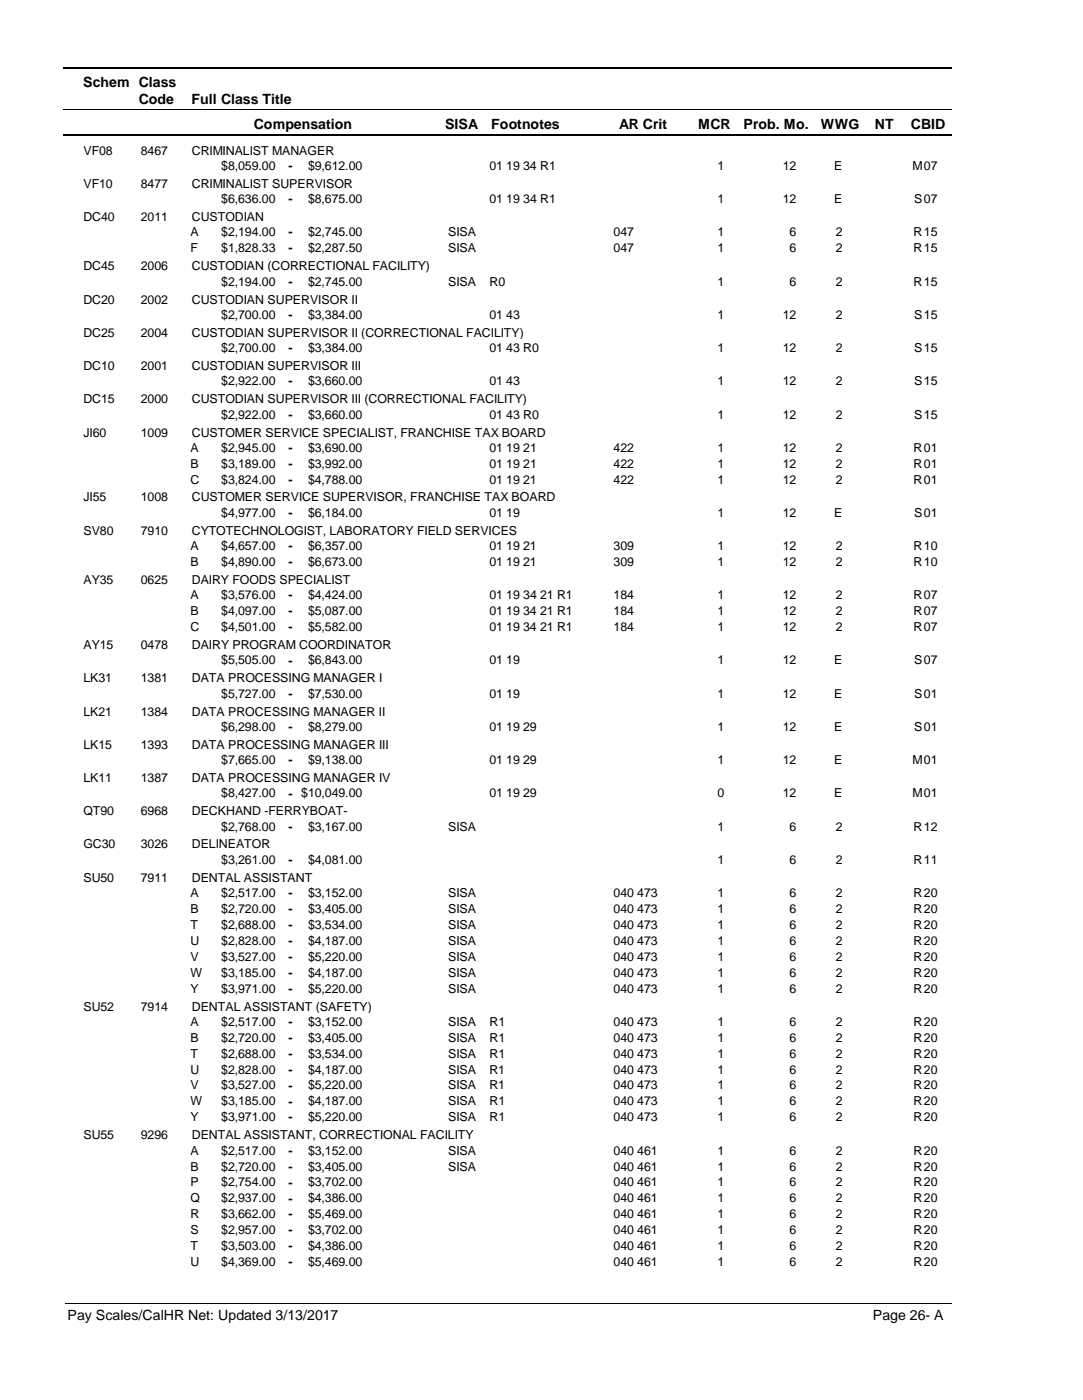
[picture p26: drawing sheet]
<svg xmlns="http://www.w3.org/2000/svg" width="216mm" height="279mm" viewBox="0 0 216 279" stroke-linecap="round" stroke-linejoin="round" font-family="sans-serif">
<defs><g id="words">
<g font-size="2.8">
<text x="16.6" y="17.3">Schem Class</text>
<text x="27.7" y="20.7">Code</text>
<text x="38.2" y="20.7">Full Class Title</text>
<text x="50.6" y="25.7">Compensation</text>
<text x="88.7" y="25.7">SISA</text>
<text x="98" y="25.7">Footnotes</text>
<text x="123.5" y="25.7">AR Crit</text>
<text x="139.2" y="25.7">MCR</text>
<text x="148.3" y="25.7">Prob. Mo.</text>
<text x="163.7" y="25.7">WWG</text>
<text x="174.5" y="25.7">NT</text>
<text x="181.6" y="25.7">CBID</text>
<text x="13.5" y="263.5">Pay Scales/CalHR Net: Updated 3/13/2017</text>
<text x="174.1" y="263.5">Page 26- A</text>
</g>
<g font-size="2.5">
<text x="16.6" y="30.8">VF08</text>
<text x="28.1" y="30.8">8467</text>
<text x="38.2" y="30.8">CRIMINALIST MANAGER</text>
<text x="44.1" y="33.9">$8,059.00</text>
<text x="57.5" y="33.9">-</text>
<text x="61.4" y="33.9">$9,612.00</text>
<text x="97.6" y="33.9">01 19 34 R1</text>
<text x="143.1" y="33.9">1</text>
<text x="156.1" y="33.9">12</text>
<text x="166.3" y="33.9">E</text>
<text x="181.9" y="33.9">M</text>
<text x="184.2" y="33.9">07</text>
<text x="16.6" y="37.5">VF10</text>
<text x="28.1" y="37.5">8477</text>
<text x="38.2" y="37.5">CRIMINALIST SUPERVISOR</text>
<text x="44.1" y="40.6">$6,636.00</text>
<text x="57.5" y="40.6">-</text>
<text x="61.4" y="40.6">$8,675.00</text>
<text x="97.6" y="40.6">01 19 34 R1</text>
<text x="143.1" y="40.6">1</text>
<text x="156.1" y="40.6">12</text>
<text x="166.3" y="40.6">E</text>
<text x="182.3" y="40.6">S</text>
<text x="184.2" y="40.6">07</text>
<text x="16.6" y="44.1">DC40</text>
<text x="28.1" y="44.1">2011</text>
<text x="38" y="47.2">A</text>
<text x="38.2" y="44.1">CUSTODIAN</text>
<text x="44.1" y="47.2">$2,194.00</text>
<text x="57.5" y="47.2">-</text>
<text x="61.4" y="47.2">$2,745.00</text>
<text x="89.4" y="47.2">SISA</text>
<text x="122.4" y="47.2">047</text>
<text x="143.1" y="47.2">1</text>
<text x="157.5" y="47.2">6</text>
<text x="166.6" y="47.2">2</text>
<text x="182.2" y="47.2">R</text>
<text x="184.2" y="47.2">15</text>
<text x="16.6" y="53.9">DC45</text>
<text x="28.1" y="53.9">2006</text>
<text x="38" y="50.3">F</text>
<text x="38.2" y="53.9">CUSTODIAN (CORRECTIONAL FACILITY)</text>
<text x="44.1" y="50.3">$1,828.33</text>
<text x="57.5" y="50.4">-</text>
<text x="61.4" y="50.3">$2,287.50</text>
<text x="89.4" y="50.3">SISA</text>
<text x="122.4" y="50.3">047</text>
<text x="143.1" y="50.3">1</text>
<text x="157.5" y="50.3">6</text>
<text x="166.6" y="50.3">2</text>
<text x="182.2" y="50.3">R</text>
<text x="184.2" y="50.3">15</text>
<text x="44.1" y="57">$2,194.00</text>
<text x="57.5" y="57">-</text>
<text x="61.4" y="57">$2,745.00</text>
<text x="89.4" y="57">SISA</text>
<text x="97.6" y="57">R0</text>
<text x="143.1" y="57">1</text>
<text x="157.5" y="57">6</text>
<text x="166.6" y="57">2</text>
<text x="182.2" y="57">R</text>
<text x="184.2" y="57">15</text>
<text x="16.6" y="60.6">DC20</text>
<text x="28.1" y="60.6">2002</text>
<text x="38.2" y="60.6">CUSTODIAN SUPERVISOR II</text>
<text x="44.1" y="63.6">$2,700.00</text>
<text x="57.5" y="63.7">-</text>
<text x="61.4" y="63.6">$3,384.00</text>
<text x="97.6" y="63.6">01 43</text>
<text x="143.1" y="63.6">1</text>
<text x="156.1" y="63.6">12</text>
<text x="166.6" y="63.6">2</text>
<text x="182.3" y="63.6">S</text>
<text x="184.2" y="63.6">15</text>
<text x="16.6" y="67.2">DC25</text>
<text x="28.1" y="67.2">2004</text>
<text x="38.2" y="67.2">CUSTODIAN SUPERVISOR II (CORRECTIONAL FACILITY)</text>
<text x="44.1" y="70.2">$2,700.00</text>
<text x="57.5" y="70.3">-</text>
<text x="61.4" y="70.2">$3,384.00</text>
<text x="97.6" y="70.2">01 43 R0</text>
<text x="143.1" y="70.2">1</text>
<text x="156.1" y="70.2">12</text>
<text x="166.6" y="70.2">2</text>
<text x="182.3" y="70.2">S</text>
<text x="184.2" y="70.2">15</text>
<text x="16.6" y="73.8">DC10</text>
<text x="28.1" y="73.8">2001</text>
<text x="38.2" y="73.8">CUSTODIAN SUPERVISOR III</text>
<text x="44.1" y="76.9">$2,922.00</text>
<text x="57.5" y="76.9">-</text>
<text x="61.4" y="76.9">$3,660.00</text>
<text x="97.6" y="76.9">01 43</text>
<text x="143.1" y="76.9">1</text>
<text x="156.1" y="76.9">12</text>
<text x="166.6" y="76.9">2</text>
<text x="182.3" y="76.9">S</text>
<text x="184.2" y="76.9">15</text>
<text x="16.6" y="80.5">DC15</text>
<text x="28.1" y="80.5">2000</text>
<text x="38.2" y="80.5">CUSTODIAN SUPERVISOR III (CORRECTIONAL FACILITY)</text>
<text x="44.1" y="83.6">$2,922.00</text>
<text x="57.5" y="83.6">-</text>
<text x="61.4" y="83.6">$3,660.00</text>
<text x="97.6" y="83.6">01 43 R0</text>
<text x="143.1" y="83.6">1</text>
<text x="156.1" y="83.6">12</text>
<text x="166.6" y="83.6">2</text>
<text x="182.3" y="83.6">S</text>
<text x="184.2" y="83.6">15</text>
<text x="16.6" y="87.1">JI60</text>
<text x="28.1" y="87.1">1009</text>
<text x="38.2" y="87.1">CUSTOMER SERVICE SPECIALIST, FRANCHISE TAX BOARD</text>
<text x="38" y="90.2">A</text>
<text x="38" y="93.3">B</text>
<text x="44.1" y="90.2">$2,945.00</text>
<text x="44.1" y="93.3">$3,189.00</text>
<text x="57.5" y="90.2">-</text>
<text x="57.5" y="93.4">-</text>
<text x="61.4" y="90.2">$3,690.00</text>
<text x="61.4" y="93.3">$3,992.00</text>
<text x="97.6" y="90.2">01 19 21</text>
<text x="97.6" y="93.3">01 19 21</text>
<text x="122.4" y="90.2">422</text>
<text x="122.4" y="93.3">422</text>
<text x="143.1" y="90.2">1</text>
<text x="143.1" y="93.3">1</text>
<text x="156.1" y="90.2">12</text>
<text x="156.1" y="93.3">12</text>
<text x="166.6" y="90.2">2</text>
<text x="166.6" y="93.3">2</text>
<text x="182.2" y="90.2">R</text>
<text x="182.2" y="93.3">R</text>
<text x="184.2" y="90.2">01</text>
<text x="184.2" y="93.3">01</text>
<text x="16.6" y="100.1">JI55</text>
<text x="28.1" y="100.1">1008</text>
<text x="38" y="96.5">C</text>
<text x="38.2" y="100.1">CUSTOMER SERVICE SUPERVISOR, FRANCHISE TAX BOARD</text>
<text x="44.1" y="96.5">$3,824.00</text>
<text x="57.5" y="96.6">-</text>
<text x="61.4" y="96.5">$4,788.00</text>
<text x="97.6" y="96.5">01 19 21</text>
<text x="122.4" y="96.5">422</text>
<text x="143.1" y="96.5">1</text>
<text x="156.1" y="96.5">12</text>
<text x="166.6" y="96.5">2</text>
<text x="182.2" y="96.5">R</text>
<text x="184.2" y="96.5">01</text>
<text x="16.6" y="106.7">SV80</text>
<text x="28.1" y="106.7">7910</text>
<text x="38.2" y="106.7">CYTOTECHNOLOGIST, LABORATORY FIELD SERVICES</text>
<text x="44.1" y="103.2">$4,977.00</text>
<text x="57.5" y="103.2">-</text>
<text x="61.4" y="103.2">$6,184.00</text>
<text x="97.6" y="103.2">01 19</text>
<text x="143.1" y="103.2">1</text>
<text x="156.1" y="103.2">12</text>
<text x="166.3" y="103.2">E</text>
<text x="182.3" y="103.2">S</text>
<text x="184.2" y="103.2">01</text>
<text x="38" y="109.8">A</text>
<text x="38" y="113">B</text>
<text x="44.1" y="109.8">$4,657.00</text>
<text x="44.1" y="113">$4,890.00</text>
<text x="57.5" y="109.8">-</text>
<text x="57.5" y="113">-</text>
<text x="61.4" y="109.8">$6,357.00</text>
<text x="61.4" y="113">$6,673.00</text>
<text x="97.6" y="109.8">01 19 21</text>
<text x="97.6" y="113">01 19 21</text>
<text x="122.4" y="109.8">309</text>
<text x="122.4" y="113">309</text>
<text x="143.1" y="109.8">1</text>
<text x="143.1" y="113">1</text>
<text x="156.1" y="109.8">12</text>
<text x="156.1" y="113">12</text>
<text x="166.6" y="109.8">2</text>
<text x="166.6" y="113">2</text>
<text x="182.2" y="109.8">R</text>
<text x="182.2" y="113">R</text>
<text x="184.2" y="109.8">10</text>
<text x="184.2" y="113">10</text>
<text x="16.6" y="116.6">AY35</text>
<text x="28.1" y="116.6">0625</text>
<text x="38" y="119.6">A</text>
<text x="38.2" y="116.6">DAIRY FOODS SPECIALIST</text>
<text x="44.1" y="119.6">$3,576.00</text>
<text x="57.5" y="119.6">-</text>
<text x="61.4" y="119.6">$4,424.00</text>
<text x="97.6" y="119.6">01 19 34 21 R1</text>
<text x="122.4" y="119.6">184</text>
<text x="143.1" y="119.6">1</text>
<text x="156.1" y="119.6">12</text>
<text x="166.6" y="119.6">2</text>
<text x="182.2" y="119.6">R</text>
<text x="184.2" y="119.6">07</text>
<text x="38" y="122.8">B</text>
<text x="38" y="126">C</text>
<text x="44.1" y="122.8">$4,097.00</text>
<text x="44.1" y="126">$4,501.00</text>
<text x="57.5" y="122.8">-</text>
<text x="57.5" y="126">-</text>
<text x="61.4" y="122.8">$5,087.00</text>
<text x="61.4" y="126">$5,582.00</text>
<text x="97.6" y="122.8">01 19 34 21 R1</text>
<text x="97.6" y="126">01 19 34 21 R1</text>
<text x="122.4" y="122.8">184</text>
<text x="122.4" y="126">184</text>
<text x="143.1" y="122.8">1</text>
<text x="143.1" y="126">1</text>
<text x="156.1" y="122.8">12</text>
<text x="156.1" y="126">12</text>
<text x="166.6" y="122.8">2</text>
<text x="166.6" y="126">2</text>
<text x="182.2" y="122.8">R</text>
<text x="182.2" y="126">R</text>
<text x="184.2" y="122.8">07</text>
<text x="184.2" y="126">07</text>
<text x="16.6" y="129.5">AY15</text>
<text x="28.1" y="129.5">0478</text>
<text x="38.2" y="129.5">DAIRY PROGRAM COORDINATOR</text>
<text x="16.6" y="136.2">LK31</text>
<text x="28.1" y="136.2">1381</text>
<text x="38.2" y="136.2">DATA PROCESSING MANAGER I</text>
<text x="44.1" y="132.6">$5,505.00</text>
<text x="57.5" y="132.6">-</text>
<text x="61.4" y="132.6">$6,843.00</text>
<text x="97.6" y="132.6">01 19</text>
<text x="143.1" y="132.6">1</text>
<text x="156.1" y="132.6">12</text>
<text x="166.3" y="132.6">E</text>
<text x="182.3" y="132.6">S</text>
<text x="184.2" y="132.6">07</text>
<text x="16.6" y="142.8">LK21</text>
<text x="28.1" y="142.8">1384</text>
<text x="38.2" y="142.8">DATA PROCESSING MANAGER II</text>
<text x="44.1" y="139.2">$5,727.00</text>
<text x="57.5" y="139.3">-</text>
<text x="61.4" y="139.2">$7,530.00</text>
<text x="97.6" y="139.2">01 19</text>
<text x="143.1" y="139.2">1</text>
<text x="156.1" y="139.2">12</text>
<text x="166.3" y="139.2">E</text>
<text x="182.3" y="139.2">S</text>
<text x="184.2" y="139.2">01</text>
<text x="16.6" y="149.4">LK15</text>
<text x="28.1" y="149.4">1393</text>
<text x="38.2" y="149.4">DATA PROCESSING MANAGER III</text>
<text x="44.1" y="145.9">$6,298.00</text>
<text x="57.5" y="145.9">-</text>
<text x="61.4" y="145.9">$8,279.00</text>
<text x="97.6" y="145.9">01 19 29</text>
<text x="143.1" y="145.9">1</text>
<text x="156.1" y="145.9">12</text>
<text x="166.3" y="145.9">E</text>
<text x="182.3" y="145.9">S</text>
<text x="184.2" y="145.9">01</text>
<text x="44.1" y="152.5">$7,665.00</text>
<text x="57.5" y="152.5">-</text>
<text x="61.4" y="152.5">$9,138.00</text>
<text x="97.6" y="152.5">01 19 29</text>
<text x="143.1" y="152.5">1</text>
<text x="156.1" y="152.5">12</text>
<text x="166.3" y="152.5">E</text>
<text x="181.9" y="152.5">M</text>
<text x="184.2" y="152.5">01</text>
<text x="16.6" y="156.1">LK11</text>
<text x="28.1" y="156.1">1387</text>
<text x="38.2" y="156.1">DATA PROCESSING MANAGER IV</text>
<text x="44.1" y="159.2">$8,427.00</text>
<text x="57.5" y="159.2">-</text>
<text x="60.1" y="159.2">$10,049.00</text>
<text x="97.6" y="159.2">01 19 29</text>
<text x="143.1" y="159.2">0</text>
<text x="156.1" y="159.2">12</text>
<text x="166.3" y="159.2">E</text>
<text x="181.9" y="159.2">M</text>
<text x="184.2" y="159.2">01</text>
<text x="16.6" y="162.7">QT90</text>
<text x="28.1" y="162.7">6968</text>
<text x="38.2" y="162.7">DECKHAND -FERRYBOAT-</text>
<text x="44.1" y="165.8">$2,768.00</text>
<text x="57.5" y="165.8">-</text>
<text x="61.4" y="165.8">$3,167.00</text>
<text x="89.4" y="165.8">SISA</text>
<text x="143.1" y="165.8">1</text>
<text x="157.5" y="165.8">6</text>
<text x="166.6" y="165.8">2</text>
<text x="182.2" y="165.8">R</text>
<text x="184.2" y="165.8">12</text>
<text x="16.6" y="169.3">GC30</text>
<text x="28.1" y="169.3">3026</text>
<text x="38.2" y="169.3">DELINEATOR</text>
<text x="44.1" y="172.4">$3,261.00</text>
<text x="57.5" y="172.5">-</text>
<text x="61.4" y="172.4">$4,081.00</text>
<text x="143.1" y="172.4">1</text>
<text x="157.5" y="172.4">6</text>
<text x="166.6" y="172.4">2</text>
<text x="182.2" y="172.4">R</text>
<text x="184.2" y="172.4">11</text>
<text x="16.6" y="176">SU50</text>
<text x="28.1" y="176">7911</text>
<text x="38" y="179.1">A</text>
<text x="38.2" y="176">DENTAL ASSISTANT</text>
<text x="44.1" y="179.1">$2,517.00</text>
<text x="57.5" y="179.1">-</text>
<text x="61.4" y="179.1">$3,152.00</text>
<text x="89.4" y="179.1">SISA</text>
<text x="122.4" y="179.1">040 473</text>
<text x="143.1" y="179.1">1</text>
<text x="157.5" y="179.1">6</text>
<text x="166.6" y="179.1">2</text>
<text x="182.2" y="179.1">R</text>
<text x="184.2" y="179.1">20</text>
<text x="38" y="182.2">B</text>
<text x="38" y="185.4">T</text>
<text x="44.1" y="182.2">$2,720.00</text>
<text x="44.1" y="185.4">$2,688.00</text>
<text x="57.5" y="182.3">-</text>
<text x="57.5" y="185.5">-</text>
<text x="61.4" y="182.2">$3,405.00</text>
<text x="61.4" y="185.4">$3,534.00</text>
<text x="89.4" y="182.2">SISA</text>
<text x="89.4" y="185.4">SISA</text>
<text x="122.4" y="182.2">040 473</text>
<text x="122.4" y="185.4">040 473</text>
<text x="143.1" y="182.2">1</text>
<text x="143.1" y="185.4">1</text>
<text x="157.5" y="182.2">6</text>
<text x="157.5" y="185.4">6</text>
<text x="166.6" y="182.2">2</text>
<text x="166.6" y="185.4">2</text>
<text x="182.2" y="182.2">R</text>
<text x="182.2" y="185.4">R</text>
<text x="184.2" y="182.2">20</text>
<text x="184.2" y="185.4">20</text>
<text x="38" y="188.6">U</text>
<text x="38" y="191.8">V</text>
<text x="44.1" y="188.6">$2,828.00</text>
<text x="44.1" y="191.8">$3,527.00</text>
<text x="57.5" y="188.6">-</text>
<text x="57.5" y="191.8">-</text>
<text x="61.4" y="188.6">$4,187.00</text>
<text x="61.4" y="191.8">$5,220.00</text>
<text x="89.4" y="188.6">SISA</text>
<text x="89.4" y="191.8">SISA</text>
<text x="122.4" y="188.6">040 473</text>
<text x="122.4" y="191.8">040 473</text>
<text x="143.1" y="188.6">1</text>
<text x="143.1" y="191.8">1</text>
<text x="157.5" y="188.6">6</text>
<text x="157.5" y="191.8">6</text>
<text x="166.6" y="188.6">2</text>
<text x="166.6" y="191.8">2</text>
<text x="182.2" y="188.6">R</text>
<text x="182.2" y="191.8">R</text>
<text x="184.2" y="188.6">20</text>
<text x="184.2" y="191.8">20</text>
<text x="38" y="194.9">W</text>
<text x="44.1" y="194.9">$3,185.00</text>
<text x="57.5" y="195">-</text>
<text x="61.4" y="194.9">$4,187.00</text>
<text x="89.4" y="194.9">SISA</text>
<text x="122.4" y="194.9">040 473</text>
<text x="143.1" y="194.9">1</text>
<text x="157.5" y="194.9">6</text>
<text x="166.6" y="194.9">2</text>
<text x="182.2" y="194.9">R</text>
<text x="184.2" y="194.9">20</text>
<text x="16.6" y="201.7">SU52</text>
<text x="28.1" y="201.7">7914</text>
<text x="38" y="198.1">Y</text>
<text x="38.2" y="201.7">DENTAL ASSISTANT (SAFETY)</text>
<text x="44.1" y="198.1">$3,971.00</text>
<text x="57.5" y="198.2">-</text>
<text x="61.4" y="198.1">$5,220.00</text>
<text x="89.4" y="198.1">SISA</text>
<text x="122.4" y="198.1">040 473</text>
<text x="143.1" y="198.1">1</text>
<text x="157.5" y="198.1">6</text>
<text x="166.6" y="198.1">2</text>
<text x="182.2" y="198.1">R</text>
<text x="184.2" y="198.1">20</text>
<text x="38" y="204.7">A</text>
<text x="38" y="207.9">B</text>
<text x="44.1" y="204.7">$2,517.00</text>
<text x="44.1" y="207.9">$2,720.00</text>
<text x="57.5" y="204.8">-</text>
<text x="57.5" y="207.9">-</text>
<text x="61.4" y="204.7">$3,152.00</text>
<text x="61.4" y="207.9">$3,405.00</text>
<text x="89.4" y="204.7">SISA</text>
<text x="89.4" y="207.9">SISA</text>
<text x="97.6" y="204.7">R1</text>
<text x="97.6" y="207.9">R1</text>
<text x="122.4" y="204.7">040 473</text>
<text x="122.4" y="207.9">040 473</text>
<text x="143.1" y="204.7">1</text>
<text x="143.1" y="207.9">1</text>
<text x="157.5" y="204.7">6</text>
<text x="157.5" y="207.9">6</text>
<text x="166.6" y="204.7">2</text>
<text x="166.6" y="207.9">2</text>
<text x="182.2" y="204.7">R</text>
<text x="182.2" y="207.9">R</text>
<text x="184.2" y="204.7">20</text>
<text x="184.2" y="207.9">20</text>
<text x="38" y="211.1">T</text>
<text x="38" y="214.3">U</text>
<text x="44.1" y="211.1">$2,688.00</text>
<text x="44.1" y="214.3">$2,828.00</text>
<text x="57.5" y="211.1">-</text>
<text x="57.5" y="214.3">-</text>
<text x="61.4" y="211.1">$3,534.00</text>
<text x="61.4" y="214.3">$4,187.00</text>
<text x="89.4" y="211.1">SISA</text>
<text x="89.4" y="214.3">SISA</text>
<text x="97.6" y="211.1">R1</text>
<text x="97.6" y="214.3">R1</text>
<text x="122.4" y="211.1">040 473</text>
<text x="122.4" y="214.3">040 473</text>
<text x="143.1" y="211.1">1</text>
<text x="143.1" y="214.3">1</text>
<text x="157.5" y="211.1">6</text>
<text x="157.5" y="214.3">6</text>
<text x="166.6" y="211.1">2</text>
<text x="166.6" y="214.3">2</text>
<text x="182.2" y="211.1">R</text>
<text x="182.2" y="214.3">R</text>
<text x="184.2" y="211.1">20</text>
<text x="184.2" y="214.3">20</text>
<text x="38" y="217.4">V</text>
<text x="38" y="220.6">W</text>
<text x="44.1" y="217.4">$3,527.00</text>
<text x="44.1" y="220.6">$3,185.00</text>
<text x="57.5" y="217.5">-</text>
<text x="57.5" y="220.7">-</text>
<text x="61.4" y="217.4">$5,220.00</text>
<text x="61.4" y="220.6">$4,187.00</text>
<text x="89.4" y="217.4">SISA</text>
<text x="89.4" y="220.6">SISA</text>
<text x="97.6" y="217.4">R1</text>
<text x="97.6" y="220.6">R1</text>
<text x="122.4" y="217.4">040 473</text>
<text x="122.4" y="220.6">040 473</text>
<text x="143.1" y="217.4">1</text>
<text x="143.1" y="220.6">1</text>
<text x="157.5" y="217.4">6</text>
<text x="157.5" y="220.6">6</text>
<text x="166.6" y="217.4">2</text>
<text x="166.6" y="220.6">2</text>
<text x="182.2" y="217.4">R</text>
<text x="182.2" y="220.6">R</text>
<text x="184.2" y="217.4">20</text>
<text x="184.2" y="220.6">20</text>
<text x="16.6" y="227.4">SU55</text>
<text x="28.1" y="227.4">9296</text>
<text x="38" y="223.8">Y</text>
<text x="38.2" y="227.4">DENTAL ASSISTANT, CORRECTIONAL FACILITY</text>
<text x="44.1" y="223.8">$3,971.00</text>
<text x="57.5" y="223.8">-</text>
<text x="61.4" y="223.8">$5,220.00</text>
<text x="89.4" y="223.8">SISA</text>
<text x="97.6" y="223.8">R1</text>
<text x="122.4" y="223.8">040 473</text>
<text x="143.1" y="223.8">1</text>
<text x="157.5" y="223.8">6</text>
<text x="166.6" y="223.8">2</text>
<text x="182.2" y="223.8">R</text>
<text x="184.2" y="223.8">20</text>
<text x="38" y="230.4">A</text>
<text x="38" y="233.6">B</text>
<text x="44.1" y="230.4">$2,517.00</text>
<text x="44.1" y="233.6">$2,720.00</text>
<text x="57.5" y="230.5">-</text>
<text x="57.5" y="233.7">-</text>
<text x="61.4" y="230.4">$3,152.00</text>
<text x="61.4" y="233.6">$3,405.00</text>
<text x="89.4" y="230.4">SISA</text>
<text x="89.4" y="233.6">SISA</text>
<text x="122.4" y="230.4">040 461</text>
<text x="122.4" y="233.6">040 461</text>
<text x="143.1" y="230.4">1</text>
<text x="143.1" y="233.6">1</text>
<text x="157.5" y="230.4">6</text>
<text x="157.5" y="233.6">6</text>
<text x="166.6" y="230.4">2</text>
<text x="166.6" y="233.6">2</text>
<text x="182.2" y="230.4">R</text>
<text x="182.2" y="233.6">R</text>
<text x="184.2" y="230.4">20</text>
<text x="184.2" y="233.6">20</text>
<text x="38" y="236.8">P</text>
<text x="38" y="240">Q</text>
<text x="44.1" y="236.8">$2,754.00</text>
<text x="44.1" y="240">$2,937.00</text>
<text x="57.5" y="236.8">-</text>
<text x="61.4" y="236.8">$3,702.00</text>
<text x="61.4" y="240">$4,386.00</text>
<text x="122.4" y="236.8">040 461</text>
<text x="122.4" y="240">040 461</text>
<text x="143.1" y="236.8">1</text>
<text x="143.1" y="240">1</text>
<text x="157.5" y="236.8">6</text>
<text x="157.5" y="240">6</text>
<text x="166.6" y="236.8">2</text>
<text x="166.6" y="240">2</text>
<text x="182.2" y="236.8">R</text>
<text x="182.2" y="240">R</text>
<text x="184.2" y="236.8">20</text>
<text x="184.2" y="240">20</text>
<text x="38" y="243.2">R</text>
<text x="44.1" y="243.2">$3,662.00</text>
<text x="57.5" y="240">-</text>
<text x="57.5" y="243.2">-</text>
<text x="61.4" y="243.2">$5,469.00</text>
<text x="122.4" y="243.2">040 461</text>
<text x="143.1" y="243.2">1</text>
<text x="157.5" y="243.2">6</text>
<text x="166.6" y="243.2">2</text>
<text x="182.2" y="243.2">R</text>
<text x="184.2" y="243.2">20</text>
<text x="38" y="246.3">S</text>
<text x="38" y="249.5">T</text>
<text x="44.1" y="246.3">$2,957.00</text>
<text x="44.1" y="249.5">$3,503.00</text>
<text x="57.5" y="246.4">-</text>
<text x="57.5" y="249.5">-</text>
<text x="61.4" y="246.3">$3,702.00</text>
<text x="61.4" y="249.5">$4,386.00</text>
<text x="122.4" y="246.3">040 461</text>
<text x="122.4" y="249.5">040 461</text>
<text x="143.1" y="246.3">1</text>
<text x="143.1" y="249.5">1</text>
<text x="157.5" y="246.3">6</text>
<text x="157.5" y="249.5">6</text>
<text x="166.6" y="246.3">2</text>
<text x="166.6" y="249.5">2</text>
<text x="182.2" y="246.3">R</text>
<text x="182.2" y="249.5">R</text>
<text x="184.2" y="246.3">20</text>
<text x="184.2" y="249.5">20</text>
<text x="38" y="252.7">U</text>
<text x="44.1" y="252.7">$4,369.00</text>
<text x="57.5" y="252.7">-</text>
<text x="61.4" y="252.7">$5,469.00</text>
<text x="122.4" y="252.7">040 461</text>
<text x="143.1" y="252.7">1</text>
<text x="157.5" y="252.7">6</text>
<text x="166.6" y="252.7">2</text>
<text x="182.2" y="252.7">R</text>
<text x="184.2" y="252.7">20</text>
</g>
</g></defs>
<path d="M12.7 13.5h177.1" fill="none" stroke="#000" stroke-width=".36"/>
<path d="M12.7 21.9h177.1" fill="none" stroke="#000" stroke-width=".2"/>
<path d="M12.7 27h177.1" fill="none" stroke="#000" stroke-width=".35"/>
<g fill="#fff">
<path d="M40.4 31.3h16.2v3h-16.2z" fill-rule="evenodd"/>
<path d="M183.9 31.3h4.1v3h-4.1z" fill-rule="evenodd"/>
<path d="M40.4 37.9h16.2v3h-16.2z" fill-rule="evenodd"/>
<path d="M183.9 37.9h4.1v3h-4.1z" fill-rule="evenodd"/>
<path d="M40.4 44.6h16.2v2.9h-16.2z" fill-rule="evenodd"/>
<path d="M183.9 44.6h4.1v2.9h-4.1z" fill-rule="evenodd"/>
<path d="M40.4 47.7h16.2v3h-16.2z" fill-rule="evenodd"/>
<path d="M183.9 47.7h4.1v3h-4.1z" fill-rule="evenodd"/>
<path d="M40.4 54.4h16.2v3h-16.2z" fill-rule="evenodd"/>
<path d="M183.9 54.4h4.1v3h-4.1z" fill-rule="evenodd"/>
<path d="M40.4 61h16.2v3h-16.2z" fill-rule="evenodd"/>
<path d="M183.9 61h4.1v3h-4.1z" fill-rule="evenodd"/>
<path d="M40.4 67.6h16.2v3h-16.2z" fill-rule="evenodd"/>
<path d="M183.9 67.6h4.1v3h-4.1z" fill-rule="evenodd"/>
<path d="M40.4 74.3h16.2v3h-16.2z" fill-rule="evenodd"/>
<path d="M183.9 74.3h4.1v3h-4.1z" fill-rule="evenodd"/>
<path d="M40.4 80.9h16.2v3h-16.2z" fill-rule="evenodd"/>
<path d="M183.9 80.9h4.1v3h-4.1z" fill-rule="evenodd"/>
<path d="M40.4 87.5h16.2v3h-16.2z" fill-rule="evenodd"/>
<path d="M183.9 87.5h4.1v3h-4.1z" fill-rule="evenodd"/>
<path d="M40.4 90.7h16.2v3h-16.2z" fill-rule="evenodd"/>
<path d="M183.9 90.7h4.1v3h-4.1z" fill-rule="evenodd"/>
<path d="M40.4 93.9h16.2v3h-16.2z" fill-rule="evenodd"/>
<path d="M183.9 93.9h4.1v3h-4.1z" fill-rule="evenodd"/>
<path d="M40.4 100.5h16.2v3h-16.2z" fill-rule="evenodd"/>
<path d="M183.9 100.5h4.1v3h-4.1z" fill-rule="evenodd"/>
<path d="M40.4 107.2h16.2v3h-16.2z" fill-rule="evenodd"/>
<path d="M183.9 107.2h4.1v3h-4.1z" fill-rule="evenodd"/>
<path d="M40.4 110.4h16.2v3h-16.2z" fill-rule="evenodd"/>
<path d="M183.9 110.4h4.1v3h-4.1z" fill-rule="evenodd"/>
<path d="M40.4 117h16.2v3h-16.2z" fill-rule="evenodd"/>
<path d="M183.9 117h4.1v3h-4.1z" fill-rule="evenodd"/>
<path d="M40.4 120.2h16.2v2.9h-16.2z" fill-rule="evenodd"/>
<path d="M183.9 120.2h4.1v2.9h-4.1z" fill-rule="evenodd"/>
<path d="M40.4 123.3h16.2v3h-16.2z" fill-rule="evenodd"/>
<path d="M183.9 123.3h4.1v3h-4.1z" fill-rule="evenodd"/>
<path d="M40.4 130h16.2v3h-16.2z" fill-rule="evenodd"/>
<path d="M183.9 130h4.1v3h-4.1z" fill-rule="evenodd"/>
<path d="M40.4 136.6h16.2v3h-16.2z" fill-rule="evenodd"/>
<path d="M183.9 136.6h4.1v3h-4.1z" fill-rule="evenodd"/>
<path d="M40.4 143.2h16.2v3h-16.2z" fill-rule="evenodd"/>
<path d="M183.9 143.2h4.1v3h-4.1z" fill-rule="evenodd"/>
<path d="M40.4 149.9h16.2v3h-16.2z" fill-rule="evenodd"/>
<path d="M183.9 149.9h4.1v3h-4.1z" fill-rule="evenodd"/>
<path d="M40.4 156.5h16.2v3h-16.2z" fill-rule="evenodd"/>
<path d="M183.9 156.5h4.1v3h-4.1z" fill-rule="evenodd"/>
<path d="M40.4 163.2h16.2v2.9h-16.2z" fill-rule="evenodd"/>
<path d="M183.9 163.2h4.1v2.9h-4.1z" fill-rule="evenodd"/>
<path d="M40.4 169.8h16.2v3h-16.2z" fill-rule="evenodd"/>
<path d="M183.9 169.8h4.1v3h-4.1z" fill-rule="evenodd"/>
<path d="M40.4 176.5h16.2v2.9h-16.2z" fill-rule="evenodd"/>
<path d="M183.9 176.5h4.1v2.9h-4.1z" fill-rule="evenodd"/>
<path d="M40.4 179.6h16.2v3h-16.2z" fill-rule="evenodd"/>
<path d="M183.9 179.6h4.1v3h-4.1z" fill-rule="evenodd"/>
<path d="M40.4 182.8h16.2v3h-16.2z" fill-rule="evenodd"/>
<path d="M183.9 182.8h4.1v3h-4.1z" fill-rule="evenodd"/>
<path d="M40.4 186h16.2v3h-16.2z" fill-rule="evenodd"/>
<path d="M183.9 186h4.1v3h-4.1z" fill-rule="evenodd"/>
<path d="M40.4 189.2h16.2v2.9h-16.2z" fill-rule="evenodd"/>
<path d="M183.9 189.2h4.1v2.9h-4.1z" fill-rule="evenodd"/>
<path d="M40.4 192.3h16.2v3h-16.2z" fill-rule="evenodd"/>
<path d="M183.9 192.3h4.1v3h-4.1z" fill-rule="evenodd"/>
<path d="M40.4 195.5h16.2v3h-16.2z" fill-rule="evenodd"/>
<path d="M183.9 195.5h4.1v3h-4.1z" fill-rule="evenodd"/>
<path d="M40.4 202.1h16.2v3h-16.2z" fill-rule="evenodd"/>
<path d="M183.9 202.1h4.1v3h-4.1z" fill-rule="evenodd"/>
<path d="M40.4 205.3h16.2v3h-16.2z" fill-rule="evenodd"/>
<path d="M183.9 205.3h4.1v3h-4.1z" fill-rule="evenodd"/>
<path d="M40.4 208.5h16.2v3h-16.2z" fill-rule="evenodd"/>
<path d="M183.9 208.5h4.1v3h-4.1z" fill-rule="evenodd"/>
<path d="M40.4 211.7h16.2v2.9h-16.2z" fill-rule="evenodd"/>
<path d="M183.9 211.7h4.1v2.9h-4.1z" fill-rule="evenodd"/>
<path d="M40.4 214.8h16.2v3h-16.2z" fill-rule="evenodd"/>
<path d="M183.9 214.8h4.1v3h-4.1z" fill-rule="evenodd"/>
<path d="M40.4 218h16.2v3h-16.2z" fill-rule="evenodd"/>
<path d="M183.9 218h4.1v3h-4.1z" fill-rule="evenodd"/>
<path d="M40.4 221.2h16.2v3h-16.2z" fill-rule="evenodd"/>
<path d="M183.9 221.2h4.1v3h-4.1z" fill-rule="evenodd"/>
<path d="M40.4 227.8h16.2v3h-16.2z" fill-rule="evenodd"/>
<path d="M183.9 227.8h4.1v3h-4.1z" fill-rule="evenodd"/>
<path d="M40.4 231h16.2v3h-16.2z" fill-rule="evenodd"/>
<path d="M183.9 231h4.1v3h-4.1z" fill-rule="evenodd"/>
<path d="M40.4 234.2h16.2v3h-16.2z" fill-rule="evenodd"/>
<path d="M183.9 234.2h4.1v3h-4.1z" fill-rule="evenodd"/>
<path d="M40.4 237.4h16.2v3h-16.2z" fill-rule="evenodd"/>
<path d="M183.9 237.4h4.1v3h-4.1z" fill-rule="evenodd"/>
<path d="M40.4 240.5h16.2v3h-16.2z" fill-rule="evenodd"/>
<path d="M183.9 240.5h4.1v3h-4.1z" fill-rule="evenodd"/>
<path d="M40.4 243.7h16.2v3h-16.2z" fill-rule="evenodd"/>
<path d="M183.9 243.7h4.1v3h-4.1z" fill-rule="evenodd"/>
<path d="M40.4 246.9h16.2v3h-16.2z" fill-rule="evenodd"/>
<path d="M183.9 246.9h4.1v3h-4.1z" fill-rule="evenodd"/>
<path d="M40.4 250.1h16.2v3h-16.2z" fill-rule="evenodd"/>
<path d="M183.9 250.1h4.1v3h-4.1z" fill-rule="evenodd"/>
</g>
<path d="M13.1 260.1h176.7" fill="none" stroke="#000" stroke-width=".2"/>
<use href="#words"/>
</svg>
